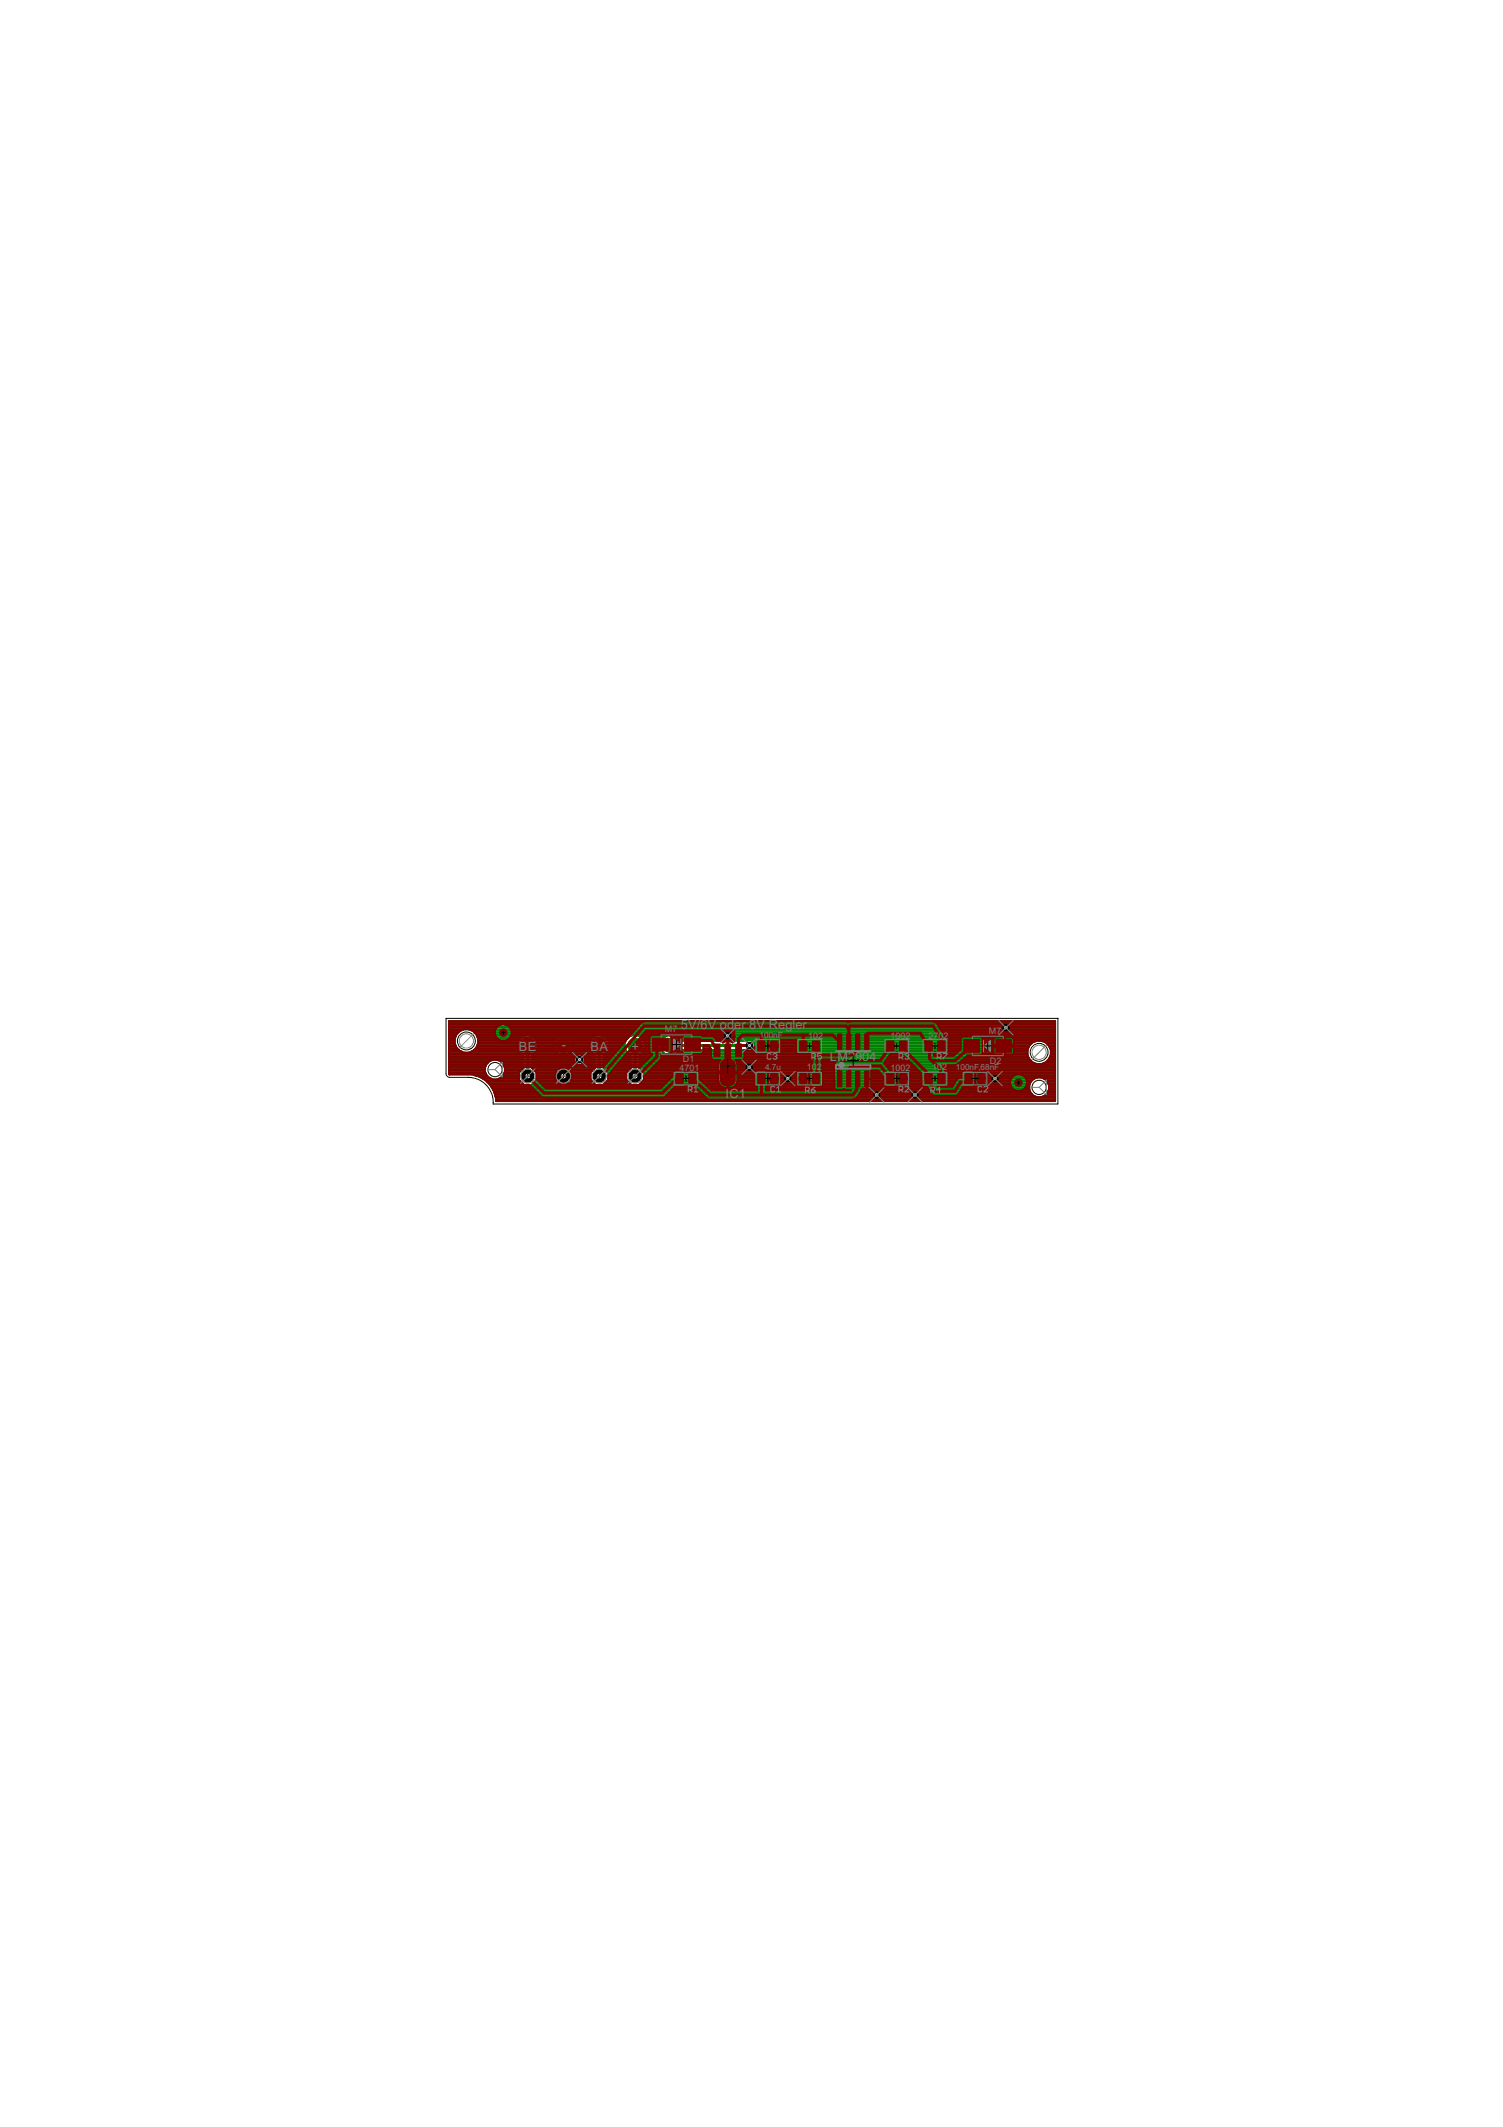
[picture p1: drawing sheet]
<svg xmlns="http://www.w3.org/2000/svg" width="210mm" height="297mm" viewBox="0 0 210 297" stroke-linecap="round" stroke-linejoin="round" font-family="sans-serif">
<defs><g id="words">
<g font-size="2" fill="#808080">
<text x="95.1" y="143.8">5V/6V oder 8V Regler</text>
<text x="72.5" y="146.7">B</text>
<text x="73.7" y="146.7">E</text>
<text x="78.5" y="146.5">-</text>
<text x="82.5" y="146.7">B</text>
<text x="83.7" y="146.7">A</text>
<text x="88.2" y="146.7">+</text>
<text x="115.9" y="148.2">LM2904</text>
<text x="101.3" y="153.3">IC1</text>
</g>
<g font-size="1.4" fill="#808080">
<text x="92.8" y="144.1">M7</text>
<text x="94.9" y="149.6">4701</text>
<text x="95.4" y="148.3">D1</text>
<text x="112.7" y="149.5">102</text>
<text x="112.9" y="145.1">102</text>
<text x="124.4" y="145.1">1002</text>
<text x="124.4" y="149.6">1002</text>
<text x="129.7" y="145.1">2702</text>
<text x="130.2" y="149.5">102</text>
<text x="138.1" y="144.4">M7</text>
<text x="138.2" y="148.6">D2</text>
</g>
<g font-size="1.3" fill="#808080">
<text x="106.1" y="144.9">100nF</text>
<text x="106.8" y="149.5">4.7u</text>
<text x="133.5" y="149.5">100nF,68nF</text>
</g>
</g></defs>
<g fill="#008000" stroke="#008000" stroke-width=".14">
<circle cx="93.7" cy="146" r=".99"/>
<circle cx="88.7" cy="146" r=".99"/>
<circle cx="73.7" cy="146" r=".99"/>
<circle cx="83.7" cy="146" r=".99"/>
<circle cx="78.7" cy="146" r=".99"/>
</g>
<g fill="none" stroke="#008000" stroke-width=".25">
<path d="M62.7 146.6h1.4M62.7 150h5.2M62.7 149.8h5.1M62.7 149.5h5M62.7 149.3h5M62.7 149.1h5.1M62.7 148.9h5.1M62.7 148.6h5.2M62.7 148.4h5.4M62.7 148.2h5.7M62.7 148h10.4M62.7 147.7h10.4"/>
<path d="M62.7 147.5h10.4M62.7 147.3h10.4M62.7 147.1h10M62.7 146.9h1.8M62.7 146.4h1.2M62.7 146.2h1M62.7 146h.9M62.7 145.8h.8M62.7 145.5h.8M62.7 145.3h.8M62.7 145.1h.8M62.7 144.9h.9"/>
<path d="M62.7 144.7h1M62.7 144.4h1.1M62.7 144.2h1.3M62.7 144h1.5M62.7 143.8h2.1M62.7 143.5h84.7M62.7 143.3h84.7M62.7 143.1h84.7M62.7 142.9h84.7M62.7 142.7h84.7M65.5 143.8h81.9M65.8 146.9h6.7"/>
<path d="M66 144h81.4M66.2 146.6h6.2M66.3 144.2h81.1M66.4 150.2h1.6M66.4 146.4h5.9M66.5 144.4h80.9M66.6 146.2h5.7M66.6 144.7h6.6M66.7 146h5.6M66.7 144.9h6.1M66.7 145.8h5.6M66.8 145.5h5.5"/>
<path d="M66.8 145.3h5.6M66.8 145.1h5.8M66.9 150.3l-1-.2-3.2-.1v-7.4h84.7v11.2h-78.1l-.3-1.4M66.9 150.3l.9 .5M66.9 150.3h.1M67 150.4h1.2M67.4 150.6h1.2M67.8 150.8l.7 .8M67.8 150.8v.1M67.8 150.8h.1M67.8 150.9h4.7M68 151.1h4.7"/>
<path d="M68.2 151.3h4.8M68.5 151.5h75.3M68.5 151.6l.5 .8M68.5 151.6h.1M68.6 151.7h75.1M68.7 152h75M68.9 152.2h74.9M69 152.4h74.8M69 152.4v.1M69.1 152.6h74.9M69.1 152.8h75.1M69.2 153.1h75.3"/>
<path d="M69.2 153.3h78.2M69.3 153.7h78.1M69.3 153.5h78.1M69.7 150.6h2.8M69.9 148.2h3.2M70 150.4h2.5M70.1 148.4h3M70.3 150.2h2.2M70.3 148.6h2.8M70.4 150h2.1M70.4 148.9h2.7M70.5 149.8h2"/>
<path d="M70.5 149.1h2.6M70.5 149.5h2.2M70.5 149.3h2.5M73.1 147.3a1.45 1.45 0 0 1-.6-2.2 1.45 1.45 0 0 1 2.3 0 1.45 1.45 0 0 1-.5 2.2v1.9l.6 .6v1l-.7 .7M73.1 147.3v1.9l-.6 .6v1l.7 .7M74.1 144.7h9.1M74.3 149.1h8.7M74.3 148.9h8.7M74.3 148.6h6.3M74.3 148.4h6M74.3 148.2h5.9M74.3 148h5.9"/>
<path d="M74.3 147.7h5.9M74.3 147.5h6M74.3 147.3h4.2M74.4 151.3h3.7M74.5 149.3h3.6M74.6 144.9h3.4M74.6 147.1h3.3M74.7 151.1h3.2M74.7 149.5h3.2M74.8 145.1h2.9M74.8 146.9h2.9M74.9 150.9h2.8"/>
<path d="M74.9 149.8h2.8M74.9 150.6h2.7M74.9 150.4h2.7M74.9 150.2h2.7M74.9 150h2.7M75 145.3h2.5M75 146.6h2.5M75 145.5h2.4M75.1 146.4h2.3M75.1 146.2h2.3M75.1 146h3.4M75.1 145.8h2.3"/>
<path d="M77.6 145.3l-.2 .6h2.6l-.2-.6M77.6 149.8l.6-.6h.4v2.2h-.4l-.6-.7v-.3h2.2v.3l-.6 .7h-.4v-2.2h.4l.6 .6v.4h-2.2zM77.7 146.9l-.3-.8h2.6l-.1 .4-.2 .4M78 144.9l.5-.2v2.6l-.3-.1-.5-.3M78 144.9l-.4 .4M78.5 146.6h.3M78.5 147.3h.3M78.5 147.1h.3M78.5 146.9h.3M78.5 146.4h.3M78.5 146.2h.3M78.5 145.8h.3"/>
<path d="M78.5 145.5h.3M78.5 145.3h.3M78.5 145.1h.3M78.5 144.9h.3M78.6 151.3h.2M78.6 151.1h.2M78.6 150.9h.2M78.6 150.6h.2M78.6 150.4h.2M78.6 150.2h.2M78.6 150h.2M78.6 149.8h.2"/>
<path d="M78.6 149.5h.2M78.6 149.3h.2M78.8 146h3.5M78.9 147.3h1.8M79.3 151.3h3.7M79.3 149.3h3.7M79.4 144.9h3.4M79.4 147.1h3.3M79.5 151.1h3.2M79.5 149.5h3.2M79.7 145.1h2.9M79.7 146.9h2.8"/>
<path d="M79.7 150.9h2.8M79.8 149.8h2.7M79.8 145.3l-.4-.4-.6-.2v2.6l.4-.1 .5-.3M79.8 145.3h2.6M79.8 146.6h2.6M79.8 150.6h2.7M79.8 150.4h2.7M79.8 150.2h2.7M79.8 150h2.7M79.9 145.5h2.4M79.9 146.4h2.4M80 146.2h2.3"/>
<path d="M80 145.8h2.3M81.2 147.3h1.8M81.3 148.6h1.7M81.5 147.5h1.5M81.5 148.4h1.5M81.6 148.2h1.4M81.6 147.7h1.4M81.7 148h1.3M83.2 151.5l-.7-.7v-1l.5-.6v-1.9a1.44 1.44 0 0 1-.5-2.2 1.44 1.44 0 0 1 2.3 0 1.44 1.44 0 0 1-.5 2.2v1.9l.6 .6v1l-.7 .7M84.2 144.7h4M84.3 149.1h3.8M84.3 148.9h3.8"/>
<path d="M84.3 148.6h3.8M84.3 148.4h3.8M84.3 148.2h3.8M84.3 148h3.8M84.3 147.7h3.8M84.3 147.5h3.8M84.3 147.3h3.8M84.4 151.3h3.6M84.5 149.3h3.4M84.6 144.9h3.2M84.6 147.1h3.1M84.6 151.1h3.1"/>
<path d="M84.7 149.5h3M84.8 145.1h2.8M84.8 146.9h2.7M84.9 150.9h2.6M84.9 149.8h2.6M84.9 150.6h2.6M84.9 150.4h2.6M84.9 150.2h2.6M84.9 150h2.6M84.9 145.3h2.5M85 146.6h2.4M85 145.5h2.3"/>
<path d="M85 146.4h2.3M85.1 146.2h2.1M85.1 146h2.1M85.1 145.8h2.1M88.2 151.5l-.7-.7v-1l.6-.6v-1.9a1.44 1.44 0 0 1-.5-2.2 1.44 1.44 0 0 1 2.2 0 1.44 1.44 0 0 1-.5 2.2v1.9l.6 .6v1l-.7 .7M89.2 144.7h4M89.3 149.1h58.1M89.3 148.9h58.1M89.3 148.6h58.1M89.3 148.4h55.1M89.3 148.2h54.7M89.3 148h54.5"/>
<path d="M89.3 147.7h54.4M89.3 147.5h54.3M89.3 147.3h3.8M89.4 151.3h54.4M89.5 149.3h57.9M89.6 144.9h3.2M89.6 147.1h3.1M89.7 151.1h54.3M89.7 149.5h57.7M89.8 145.1h2.8M89.8 146.9h2.7M89.9 150.9h54.3"/>
<path d="M89.9 149.8h57.5M89.9 150.6h54.6M89.9 150.4h57.5M89.9 150.2h57.5M89.9 150h57.5M89.9 145.3h2.5M90 146.6h2.4M90 146.4h2.3M90 145.5h2.3M90.1 146.2h2.1M90.1 146h2.1M90.1 145.8h2.1"/>
<path d="M94.1 144.7h53.3M94.3 147.3h49.2M94.6 144.9h52.8M94.6 147.1h48.9M94.8 145.1h52.6M94.8 146.9h48.7M94.9 145.3h9.5M104.3 146.6a.75 .75 0 0 0 1.1-.6 .75 .75 0 0 0-1.1-.6h-9.3a1.44 1.44 0 0 0-2.2-.5 1.44 1.44 0 0 0 0 2.2 1.44 1.44 0 0 0 2.2-.5h9.3M104.9 145.3h42.5M105 146.6h38.5M105.2 145.5h39.1M105.3 146.4h38.3"/>
<path d="M105.4 145.8h38.6M105.4 146.2h38.3M105.4 146h38.4M143.5 146.6a1.67 1.67 0 0 1 1.6-1.3 1.67 1.67 0 0 1 1.6 1.3M143.5 146.6v.7M143.5 147.3a1.67 1.67 0 0 0 1.6 1.3 1.67 1.67 0 0 0 1.6-1.3M144 151.1a1.4 1.4 0 0 1 2.3 0M144 151.1l-.3 .5v.5l.3 .5M144 152.6a1.4 1.4 0 0 0 2.3 0M145.8 153.1h1.6M145.8 150.6h1.6M145.9 148.4h1.5"/>
<path d="M145.9 145.5h1.5M146.1 152.8h1.3M146.1 150.9h1.3M146.2 148.2h1.2M146.2 145.8h1.2M146.3 151.1l.2 .5v.5l-.2 .5M146.3 152.6h1.1M146.3 151.1h1.1M146.4 152.4h1M146.4 151.3h1M146.4 148h1M146.4 146h1"/>
<path d="M146.5 151.5h.9M146.5 152.2h.9M146.5 152h.9M146.5 151.7h.9M146.6 147.7h.8M146.6 146.2h.8M146.6 147.5h.8M146.7 146.4h.7M146.7 146.6h.7M146.7 146.6v.7M146.7 147.3h.7M146.7 147.1h.7"/>
<path d="M146.7 146.9h.7"/>
<circle cx="65.1" cy="145.4" r="1.66"/>
<circle cx="69.1" cy="149.4" r="1.41"/>
<circle cx="80.9" cy="148" r=".74"/>
</g>
<path d="M73.7 146v4.3M83.7 146v4.3M83.7 150.3h.1M88.7 146v4.3M93.7 146h11" fill="none" stroke="#008000" stroke-width=".42"/>
<circle cx="73.7" cy="150.3" r=".87" fill="#000" stroke="#000" stroke-width=".14"/>
<circle cx="73.7" cy="150.3" r=".4" fill="#fff" stroke="#000" stroke-width=".14"/>
<circle cx="83.7" cy="150.3" r=".87" fill="#000" stroke="#000" stroke-width=".14"/>
<circle cx="83.7" cy="150.3" r=".4" fill="#fff" stroke="#000" stroke-width=".14"/>
<circle cx="78.7" cy="150.3" r=".87" fill="#000" stroke="#000" stroke-width=".14"/>
<circle cx="78.7" cy="150.3" r=".4" fill="#fff" stroke="#000" stroke-width=".14"/>
<circle cx="88.7" cy="150.3" r=".87" fill="#000" stroke="#000" stroke-width=".14"/>
<circle cx="88.7" cy="150.3" r=".4" fill="#fff" stroke="#000" stroke-width=".14"/>
<circle cx="110" cy="150.6" r=".44" fill="#000" stroke="#000" stroke-width=".14"/>
<circle cx="110" cy="150.6" r=".3" fill="#fff" stroke="#000" stroke-width=".14"/>
<circle cx="127.8" cy="152.9" r=".44" fill="#000" stroke="#000" stroke-width=".14"/>
<circle cx="127.8" cy="152.9" r=".3" fill="#fff" stroke="#000" stroke-width=".14"/>
<circle cx="140.5" cy="143.5" r=".44" fill="#000" stroke="#000" stroke-width=".14"/>
<circle cx="140.5" cy="143.5" r=".3" fill="#fff" stroke="#000" stroke-width=".14"/>
<circle cx="139" cy="150.6" r=".44" fill="#000" stroke="#000" stroke-width=".14"/>
<circle cx="139" cy="150.6" r=".3" fill="#fff" stroke="#000" stroke-width=".14"/>
<circle cx="122.4" cy="152.9" r=".44" fill="#000" stroke="#000" stroke-width=".14"/>
<circle cx="122.4" cy="152.9" r=".3" fill="#fff" stroke="#000" stroke-width=".14"/>
<circle cx="101.6" cy="144.7" r=".44" fill="#000" stroke="#000" stroke-width=".14"/>
<circle cx="101.6" cy="144.7" r=".3" fill="#fff" stroke="#000" stroke-width=".14"/>
<circle cx="104.6" cy="149" r=".44" fill="#000" stroke="#000" stroke-width=".14"/>
<circle cx="104.6" cy="149" r=".3" fill="#fff" stroke="#000" stroke-width=".14"/>
<circle cx="104.7" cy="146" r=".44" fill="#000" stroke="#000" stroke-width=".14"/>
<circle cx="104.7" cy="146" r=".3" fill="#fff" stroke="#000" stroke-width=".14"/>
<circle cx="80.9" cy="148" r=".44" fill="#000" stroke="#000" stroke-width=".14"/>
<circle cx="80.9" cy="148" r=".3" fill="#fff" stroke="#000" stroke-width=".14"/>
<g fill="#800000" stroke="#800000" stroke-width=".14">
<path d="M105.9 145.4h.9v1.3h-.9z" fill-rule="evenodd"/>
<path d="M107.6 145.4h1v1.3h-1z" fill-rule="evenodd"/>
<path d="M134.8 150h.9v1.3h-.9z" fill-rule="evenodd"/>
<path d="M136.6 150h.9v1.3h-.9z" fill-rule="evenodd"/>
<path d="M125.7 145.4h.9v1.3h-.9z" fill-rule="evenodd"/>
<path d="M123.9 145.4h.9v1.3h-.9z" fill-rule="evenodd"/>
<path d="M129.2 150h1v1.3h-1z" fill-rule="evenodd"/>
<path d="M131 150h.9v1.3h-.9z" fill-rule="evenodd"/>
<path d="M131 145.4h.9v1.3h-.9z" fill-rule="evenodd"/>
<path d="M129.2 145.4h1v1.3h-1z" fill-rule="evenodd"/>
<path d="M113.5 145.4h.9v1.3h-.9z" fill-rule="evenodd"/>
<path d="M111.7 145.4h1v1.3h-1z" fill-rule="evenodd"/>
<path d="M111.7 150h1v1.3h-1z" fill-rule="evenodd"/>
<path d="M113.5 150h.9v1.3h-.9z" fill-rule="evenodd"/>
<path d="M96.2 150h1v1.3h-1z" fill-rule="evenodd"/>
<path d="M94.4 150h1v1.3h-1z" fill-rule="evenodd"/>
<path d="M125.7 150h.9v1.3h-.9z" fill-rule="evenodd"/>
<path d="M123.9 150h.9v1.3h-.9z" fill-rule="evenodd"/>
<path d="M105.9 150h.9v1.3h-.9z" fill-rule="evenodd"/>
<path d="M107.6 150h1v1.3h-1z" fill-rule="evenodd"/>
<path d="M100.8 148.2a1.25 1.25 0 0 1 1.8 .2l.1 2.5a1.03 1.03 0 0 1-1.6 .7l-.4-.4-.1-.3v-2.2z" fill-rule="evenodd"/>
<circle cx="142.2" cy="151.2" r=".51"/>
<circle cx="70.3" cy="144.2" r=".51"/>
</g>
<g fill="#800000" stroke="#800000" stroke-width=".14">
<path d="M118.2 149.6h.6v2.2h-.6z"/>
<path d="M118.2 144.4h.6v2.2h-.6z"/>
<path d="M117 149.6h.6v2.2h-.6z"/>
<path d="M119.5 149.6h.6v2.2h-.6z"/>
<path d="M120.8 149.6h.5v2.2h-.5z"/>
<path d="M117 144.4h.6v2.2h-.6z"/>
<path d="M119.5 144.4h.6v2.2h-.6z"/>
<path d="M120.8 144.4h.5v2.2h-.5z"/>
<path d="M91.1 145h2.2v1.8h-2.2z"/>
<path d="M95.6 145h2.2v1.8h-2.2z"/>
<path d="M102.7 145.8h.8v1.8h-.8z"/>
<path d="M99.7 145.8h.8v1.8h-.8z"/>
<path d="M101.2 145.8h.8v2.3h-.8z"/>
<path d="M139.1 145.2h2.2v1.8h-2.2z"/>
<path d="M134.6 145.2h2.2v1.8h-2.2z"/>
</g>
<g fill="none" stroke="#800000" stroke-width=".25">
<path d="M62.7 148.4h5.4M62.7 144.9h.9M62.7 143.1h7.1M62.7 146.6h1.4M62.7 146.2h1M62.7 147.1h23.2M62.7 148h17.5M62.7 142.7h84.7M62.7 146.9h1.8M62.7 150h5.2M62.7 149.8h5.1M62.7 149.5h5"/>
<path d="M62.7 149.3h5M62.7 149.1h5.1M62.7 148.9h5.1M62.7 148.6h5.2M62.7 148.2h5.7M62.7 147.7h17.5M62.7 147.5h17.6M62.7 147.3h18M62.7 146.4h1.2M62.7 146h.9M62.7 145.8h.8M62.7 145.5h.8"/>
<path d="M62.7 145.3h.8M62.7 145.1h.8M62.7 144.7h1M62.7 144.4h1.1M62.7 144.2h1.3M62.7 144h1.5M62.7 143.8h2.1M62.7 143.5h6.6M62.7 143.3h6.8M62.7 142.9h26.8M65.5 143.8h3.7M65.8 146.9h20.3"/>
<path d="M66 144h3.1M66.2 146.6h20.1M66.3 144.2h2.8M66.4 150.2h1.6M66.4 146.4h20M66.5 144.4h2.6M66.6 146.2h20M66.6 144.7h2.6M66.7 146h20.1M66.7 144.9h2.6l.2 .2M66.7 145.8h20.3M66.8 145.5h20.4"/>
<path d="M66.8 145.3h3M66.8 145.1h2.7M66.9 150.3l-1-.2-3.2-.1v-7.4h84.7v11.2h-78.1l-.3-1.4M66.9 150.3l.9 .5M66.9 150.3h.1M67 150.4h1.2M67.4 150.6h1.2M67.8 150.8l.7 .8M67.8 150.8v.1M67.8 150.8h.1M67.8 150.9h4.7M68 151.1h4.7"/>
<path d="M68.2 151.3h4.8M68.5 151.5h5.5l1.6 1.7 .3 .1M68.5 151.6l.5 .8M68.5 151.6h.1M68.6 151.7h5.6M68.7 152h5.7M68.9 152.2h5.7M69 152.4h5.8M69 152.4v.1M69.1 152.6h6M69.1 144.3h.1M69.1 144v.4"/>
<path d="M69.1 144.4l.1 .3M69.1 144.1h.1M69.1 144.5h.1M69.1 143.9l.1 .1M69.1 152.8h6.2M69.2 144.5v.1M69.2 153.1h6.3M69.2 144.7h.1M69.2 144.7v.1M69.2 144.7l.1 .2M69.2 143.7h.1M69.2 143.7l-.1 .3"/>
<path d="M69.2 153.3h29.4M69.3 153.7h78.1M69.3 153.5h29.6M69.3 143.5h.1M69.3 143.5l-.1 .2M69.5 145.1l.1 .1M69.5 145.1h.1M69.5 143.3l-.2 .2M69.5 143.3v.1M69.6 145.2h.1M69.6 143.3h.1M69.6 143.3h-.1"/>
<path d="M69.6 145.2l.1 .1M69.7 150.6h2.8M69.7 143.2l-.1 .1M69.7 145.3h.1M69.7 143.2h.1M69.8 145.3l.6 .1M69.9 148.2h10.3M69.9 143.1h.1M70 150.4h2.5M70.1 148.4h10.2M70.3 150.2h2.2M70.3 148.6h10.3"/>
<path d="M70.4 145.4h.1M70.4 143l.4 .1M70.4 143l-.6 .2M70.4 143h.1M70.4 150h2.1M70.4 148.9h14M70.5 149.8h2M70.5 149.1h2.7M70.5 149.5h2.2M70.5 149.3h2.5M70.7 143.1h18.6M70.7 145.3h16.7"/>
<path d="M70.8 143.1h.1M70.8 145.3h.1M70.8 143.1l.3 .3M70.8 145.3l-.4 .1M70.8 143.2h.1M71.1 143.3h18M71.1 145.1l-.3 .2M71.1 145.1h.1M71.1 145.1h16.5M71.1 145h.1M71.1 145v.1M71.1 143.4h.1"/>
<path d="M71.2 143.4v.1M71.2 143.5h.1M71.2 143.5l.2 .2M71.3 143.5h17.6M71.4 144.7l-.1 .2M71.4 144.7v.1M71.4 143.7l.1 .3M71.4 143.7h.1M71.4 144.7h16.6M71.4 143.8h17.3M71.4 144.5v.2M71.4 144.5l.1 .1"/>
<path d="M71.5 144v.3M71.5 144.4l-.1 .1M71.5 144.4h16.7M71.5 144h17M71.5 144.3v.1M71.5 144.3h.1M71.5 144.2h16.8M73.2 151.5l-.7-.7v-1l.7-.7h1l.7 .7v.9l1.4 1.3h15.9l1.8-1.7v-.5l.3-.3h1.2l.3 .3 .3-.3h1.2l.3 .3v.8l1.3 1.2M74.2 149.1h9M74.5 149.3h3.6M74.7 149.5h3.2M74.9 149.8h2.8"/>
<path d="M74.9 150.6h2.7M74.9 150.4h2.7M74.9 150.2h2.7M74.9 150h2.7M75.1 150.9h2.6M75.3 151.1h2.6M75.5 151.3h2.6M75.8 151.5h17M76 151.7h16.5M76.2 152h16.1M77.6 149.8l.6-.6h.4v2.2h-.4l-.6-.7v-.3h2.2v.3l-.6 .7h-.4v-2.2h.4l.6 .6v.4h-2.2zM78.6 151.3h.2"/>
<path d="M78.6 151.1h.2M78.6 150.9h.2M78.6 150.6h.2M78.6 150.4h.2M78.6 150.2h.2M78.6 150h.2M78.6 149.8h.2M78.6 149.5h.2M78.6 149.3h.2M79.3 151.3h3.7M79.3 149.3h3.7M79.5 151.1h3.2"/>
<path d="M79.5 149.5h3.2M79.7 150.9h2.8M79.8 149.8h2.7M79.8 150.6h2.7M79.8 150.4h2.7M79.8 150.2h2.7M79.8 150h2.7M81.2 147.3h4.5M81.3 148.6h3.3M81.5 147.5h4M81.5 148.4h3.3M81.6 148.2h3.3"/>
<path d="M81.6 147.7h3.7M81.7 148h3.4M84.4 151.3h3.6M84.6 151.1h3.1M84.9 150.9h2.6M84.9 150.6h2.6M84.9 150.4h2.6M84.9 150.2h2.6M85.1 150h2.4M85.3 149.8h2.2M85.5 149.5h2.2M85.7 149.3h2.2"/>
<path d="M85.9 149.1h2.3M86 148.9h3.6M86.2 148.6h3.6M86.4 148.4h3.6M86.6 148.2h3.6M86.8 148h3.7M87 147.7h3.7M87.2 147.5h3.7M87.4 147.3h3.7M87.5 147.1h3.3M87.7 146.9h3M87.8 144.9h-16.5l-.1 .1"/>
<path d="M87.9 146.6h2.8M88.1 146.4h2.6M88.3 146.2h2.4M88.5 146h2.2M88.7 145.8h2M88.9 145.5h1.8M89.1 145.3h1.6M89.2 149.1h.1M89.3 145.1h1.4M89.4 151.3h3.6M89.5 144.9h1.2M89.5 142.9l-5.3 6.2h-1l-.7 .7v1l.7 .7"/>
<path d="M89.6 142.8l-.1 .1M89.6 142.7v.1M89.6 144.7h1.3M89.7 151.1h3.5M89.8 142.6l-.2 .1M89.8 144.4h12.8M89.9 150.9h3.5M89.9 150.6h3.7M89.9 150.4h4M90 144.2h12.6M90 150.2h4M90.2 144h12.4"/>
<path d="M90.3 150h3.7M90.5 149.8h3.6M90.7 149.5h3.6M90.9 149.3h9.4M91.1 149.1h9.2M91.4 148.9h8.9M91.6 148.6h8.7M91.8 148.4h8.6M92 148.2h8.4M92.3 148h7.2M92.3 148l.1-.8h1.1l.3-.3v-2.1l-.3-.2h-2.5l-.3 .2v2.1l.3 .3h.1v.1l-1.8 1.8h-.1h-1l-.7 .7v1l.7 .7M92.3 148l-2.4 2.3v.5l-.7 .7"/>
<path d="M92.4 147.7h6.9M92.4 147.5h6.9M92.4 147.3h6.9M93 153.1h5.4M93.2 152.8h4.9M93.4 152.6h4.5M93.6 144.7h1.8M93.6 147.1h1.7M93.7 152.4h4M93.8 144.9h1.4M93.8 146.6h1.4M93.8 146.2h1.4"/>
<path d="M93.8 146.9h1.4M93.8 146.4h1.4M93.8 146h1.4M93.8 145.8h1.4M93.8 145.5h1.4M93.8 145.3h1.4M93.8 145.1h1.4M93.9 152.2h3.5M94.1 152h3.1M94.3 151.8h1.2l.3-.3 .3 .3h.9l1.6 1.5M94.3 151.8l-1.4 1.4-.3 .1M94.3 151.8h.1"/>
<path d="M95.5 151.7h.6M95.5 149.5h.6M95.8 151.5h.1M95.8 149.8h.1M97.3 149.5h3M97.5 149.8h4M97.6 150.6h2.7M97.6 150.4h2.7M97.6 150.2h2.7M97.6 150h2.7M97.9 150.9h2.4M98.1 147.1h1.2"/>
<path d="M98.1 144.7h4.5M98.1 151.1h2.2M98.2 146.6h1.1M98.2 146.2h.9M98.2 146.9h1.1M98.2 146.4h1.1M98.2 146h.8M98.3 151.3h2.1M98.6 153.3h.1M98.6 153.3l.4 .2 20.2 .1 .3-.1 .2-.2M98.6 151.5h1.9M98.8 151.7h2"/>
<path d="M98.9 151.8h.1M99 152h6.7M99.3 152.2h6.4M99.3 147.8l.3 .2h1M99.8 144.9h2.8M99.9 144.9h.1M100 145.1h2.5M100.1 145.3h2.4M100.4 151.3l-.1-1.4h2.7l-.1 1.4-.3 .4-.6 .3M100.4 151.3l.3 .4 .6 .3M100.6 148h.1M100.6 148l-.1 .2"/>
<path d="M100.9 145.5h.1M101 145.6l-.3-.2h-.6l-.3-.5-.3-.2-4.1-.1-.2 .2v2.1l.2 .3h2.6l.2-.3v-1h.8l.3 .6v1.3M101 145.6h.1M101.5 152v-3.6h.3v3.6M101.5 151.5h.3M101.5 151.7h.3M101.5 151.3h.3M101.5 151.1h.3M101.5 150.9h.3M101.5 150.6h.3M101.5 150.4h.3M101.5 150.2h.3"/>
<path d="M101.5 150h.3M101.5 149.5h.3M101.5 149.3h.3M101.5 149.1h.3M101.5 148.9h.3M101.5 148.6h.3M101.6 148.4v-1.4h.1v1.4M101.6 146.6h.1M101.6 146.2h.1M101.6 147.1h.1M101.6 148h.1M101.6 148.2h.1"/>
<path d="M101.6 147.7h.1M101.6 147.5h.1M101.6 147.3h.1M101.6 146.4h.1M101.6 146h.1M101.6 145.8h.1M101.6 145.5h.1M101.8 149.8h3.7M102.3 145.5h.1M102.5 145.1v.3l-.2 .2-.2-.1h-.4v1.4h-.1v-1.4h-.4l-.2 .1M102.5 151.7h3.2M102.6 144.7v-.8h-12.3l-5.4 6.3v.6l-.7 .7"/>
<path d="M102.6 144.7h.1M102.6 144.8l-.1 .3M102.6 144.7v.1M102.7 148l.3 .7v1h-2.7v-1l.2-.5M102.7 148h.1M102.8 151.5h2.7M102.8 148.2h10.7M102.9 151.3h2.5M102.9 148.4h10.6M103 151.1h2.4M103 148.6h10.5M103 150.9h2.4"/>
<path d="M103 150.6h2.4M103 150.4h2.4M103 150.2h2.4M103 150h2.4M103 149.5h2.7M103 149.3h10.5M103 149.1h10.5M103 148.9h10.5M103.8 148h9.7M104 147.8l-.3 .2h-1M104 147.1h1.6M104 146.9h1.4"/>
<path d="M104 147.7h9.5M104 147.5h9.5M104 147.3h9.5M104.3 146.6h-.3v1.2M105 146.6h.4M105.3 146.4h.1M105.4 146.2h.1M105.7 151.7v.6h-6.3l-.5-.5M105.7 151.7l-.3-.3v-1.6l.3-.3h1.3l.3 .3v1.6l-.3 .3M107 152h9.5M107 152.2h9.7M107 151.7h6.3"/>
<path d="M107 149.5h6.3M107.1 147.1h.5M107.2 151.5h.2M107.2 149.8h.2M107.3 150.5h1.6v-.6l-.2-.3h-.5v2.1l.6-.1 .1-.2v-.7h-1.6M107.3 150l.2-.4h.5v2.1l-.5-.1-.2-.3M107.3 145.4l.1-.2h-.2l.1 .1v1.6l-.3 .3h-1.3l-.3-.3v-.7a.73 .73 0 0 1-1.1 .4M107.3 145.9h.7v1.2M107.3 146.6h.1M107.3 146.2h3.9M107.3 146.9h.1M107.3 151.3h.1"/>
<path d="M107.3 151.1h.1M107.3 150.9h.1M107.3 150.6h.7M107.3 150.4h.1M107.3 150.2h.1M107.3 150h.1M107.3 146.4h.1M107.3 146h.7M107.3 145.8h.1M107.3 145.5h.1M107.3 145.3h.1M108 146.6h.2"/>
<path d="M108 151.5h.2M108 146.9h.2M108 151.3h.2M108 151.1h.2M108 150.9h.2M108 150.4h.2M108 150.2h.2M108 150h.2M108 149.8h.2M108 146.4h.2M108.2 147.1v-1.2h.7v-.5l-.1-.2h2.5l-.1 .1v1.6l.4 .3h1.2l.3-.3 .4 .3v2.3l-.5 .3v1.6l.3 .4h1.3l.3-.4v-1.6l-.2-.2v-1.6h2.2l-.4 .6v.3M108.2 150.6h3.9"/>
<path d="M108.2 146h3M108.6 147.1h2.8M108.8 151.5h2.7M108.8 149.8h2.7M108.9 146.9h2.3M108.9 145.3h2.3M108.9 146.2v.6l-.3 .3h-.9l-.2-.1-.2-.3M108.9 146.6h2.3M108.9 151.3h2.5M108.9 151.1h2.4M108.9 150.9h2.4M108.9 150.4h2.4"/>
<path d="M108.9 150.2h2.4M108.9 150h2.5M108.9 146.4h2.3M108.9 145.8h2.3M108.9 145.5h2.3M112.1 151.5h.2M112.1 151.3h.2M112.1 151.1h.2M112.1 150.9h.2M112.1 150.4h.2M112.1 150.2h.2M112.1 150h.2"/>
<path d="M112.1 149.8h.2M112.3 150.6h.7M112.9 151.5h.2M112.9 149.8h.2M112.9 147.1h.3M113 150.5h-1.7a.83 .83 0 0 1 .2-.8l.6-.1v2.1l-.6-.1-.2-.3v-.6h1.7M113 150l-.3-.4h-.4v2.1l.5-.1 .2-.3M113 151.3h.1M113 151.1h.1M113 150.9h.1M113 150.4h.1M113 150.2h.1"/>
<path d="M113 150h.1M114.6 151.7h1.9M114.7 148.4h1.9M114.7 149.5h1.8M114.7 149.3h1.8M114.7 149.1h1.8M114.7 148.9h1.8M114.7 148.6h1.8M114.7 148.2h2.1M114.8 151.5h1.7M114.8 149.8h1.7M114.9 151.3h1.6"/>
<path d="M114.9 151.1h1.6M114.9 150.9h1.6M114.9 150.6h1.6M114.9 150.4h1.6M114.9 150.2h1.6M114.9 150h1.6M116.5 148.9v3.1l.3 .2h.9l.2-.1 .1 .1h.9l-.1 .1h-11.8v-.6M117.8 152.2h.2M118.3 142.6l.2 .1M118.5 142.6v.1M119.4 153.5h28M119.7 153.3h27.7"/>
<path d="M119.8 153.1h24.7M120 152.8h10.1M120.1 152.6h9.9M120.3 152.4l-.6 .9M120.3 152.4h9.5M120.3 152.2h9.4M121 152h.1M121 151.5h.1M121 151.7h.1M121 151.3h.1M121 151.1h.1M121 150.9h.1"/>
<path d="M121.6 152h8M121.7 149.5h1l.7 1v.9l.3 .4h1.3l.3-.4v-1.6l-.3-.3h-.7l-.8-1 .9-1.3h.6l.2-.3 .3 .3h.5l2.7 2.7 .1 1.5 .3 .4h.4l.6 1M121.7 151.5h1.8M121.7 149.5v1.2h-.6v1.4h.4l.2-.2v-1.2h-.7v1.4h-.3l-.2-.1-.2 .2v.2M121.7 151.7h2M121.7 151.3h1.7M121.7 151.1h1.7M121.7 150.9h1.7M121.7 150.6h1.7M121.7 150.4h1.7M121.7 150.2h1.5M121.7 150h1.3"/>
<path d="M121.7 149.8h1.2M121.7 149.5h1M123.5 148.4h3.7M123.6 148.6h3.8M123.7 148.2h3.3M123.8 148.9h3.9M123.8 148h3M124 149.1h3.9M124 147.7h2.5M124.1 149.3h4M124.1 147.5h2.2M124.3 147.3h1.8"/>
<path d="M125 151.7h4.1M125 149.5h3.3M125.1 147.1h.3M125.2 151.5h.2M125.2 149.8h.2M125.3 150l.3-.4h.4v2.1l-.5-.1-.2-.3M125.3 150.5h1.7a.83 .83 0 0 0-.2-.8l-.5-.1v2.1l.5-.1 .2-.3v-.6h-1.7M125.3 151.3h.1M125.3 151.1h.1M125.3 150.9h.1M125.3 150.6h.7M125.3 150.4h.1"/>
<path d="M125.3 150.2h.1M125.3 150h.1M126 151.5h.3M126 151.3h.3M126 151.1h.3M126 150.9h.3M126 150.4h.3M126 150.2h.3M126 150h.3M126 149.8h.3M126.3 150.6h2.4M126.9 151.5h1.9"/>
<path d="M126.9 149.8h1.6M127 151.3h1.8M127 150h1.7M127 151.1h1.8M127 150.9h1.7M127 150.4h1.7M127 150.2h1.7M130.5 147.1h.2M130.5 142.6l.3 .3M130.5 147.3h2.8M130.8 142.9l1.3 2 .3 .4v1.6l-.3 .3h-1.2l-.3-.3-.1 .1v.5h2.6l1.1-.9v-1.6l.2-.2h2.6l.2 .2v2.1l-.2 .3h-1.9l-1.4 1.2M130.8 142.9h16.6"/>
<path d="M131 143.1h16.4M131.1 143.3h16.3M131.2 143.5h16.2M131.4 143.8h16M131.5 144h15.9M131.6 144.2h15.8M131.7 148.9h15.7M131.8 144.4h15.6M131.9 144.7h15.5M131.9 149.1h15.5M132 149.3h15.4M132 144.9h2.3"/>
<path d="M132.1 151.7h.9M132.1 149.5h2.5M132.2 147.1h1.4M132.2 145.1h2M132.3 151.5h.9M132.3 149.8h2.1M132.4 146.6h1.7M132.4 146.2h1.8M132.4 146.9h1.4M132.4 151.3h.9M132.4 151.1h1M132.4 150.9h1.2"/>
<path d="M132.4 150.6h1.4M132.4 150.4h1.9M132.4 150.2h1.9M132.4 150h1.9M132.4 146.4h1.8M132.4 146h1.8M132.4 145.8h1.8M132.4 145.5h1.8M132.4 145.3h1.8M133.6 150.9l.3-.3 .4-.1v-.7l.4-.3h1.2l.3 .3v1.6l-.3 .4h-1.4l-.6 1-.3 .2-3 .1-.5-.3M133.6 150.9l-.6 .9h-2M133.6 150.7v.1"/>
<path d="M133.7 148.6l-.2 .1h-1.9l.3 .3 .1 .5 .4 .3v1.6l-.3 .4M133.7 148.6h13.7M133.8 152.8h10.4M134 148.4h10.4M134 152.6h10M134.1 152.4h9.7M134.2 148.2h9.8M134.4 152h7M134.5 148h9.3M134.7 147.7h9M135 147.5h8.6M135.9 151.7h5.3"/>
<path d="M135.9 149.5h11.5M136.1 151.5h.2M136.1 149.8h.2M136.2 150.5h1.7v-.6l-.3-.3h-.4v2.1l.5-.1 .2-.2v-.7h-1.7M136.2 150l.3-.4h.4v2.1l-.5-.1-.2-.3M136.2 151.3h.1M136.2 151.1h.1M136.2 150.9h.1M136.2 150.6h.7M136.2 150.4h.1M136.2 150.2h.1M136.2 150h.1"/>
<path d="M136.9 151.5h.3M136.9 151.3h.3M136.9 151.1h.3M136.9 150.9h.3M136.9 150.4h.3M136.9 150.2h.3M136.9 150h.3M136.9 149.8h.3M137.1 147.3h6.4M137.1 144.9h1.9M137.2 150.6h4M137.2 146.6h1.5"/>
<path d="M137.2 146.2h6.5M137.2 147.1h1.6M137.2 146.9h1.5M137.2 146.4h1.5M137.2 146h2.9M137.2 145.8h1.5M137.2 145.5h1.5M137.2 145.3h1.5M137.2 145.1h1.6M137.8 151.5h3.3M137.8 149.8h9.6M137.9 150h9.5"/>
<path d="M137.9 151.1h3.2M137.9 150.9h3.2M137.9 150.4h3.5M137.9 150.2h3.7M138.7 146.2l.1 .9M140.1 144.9v2.4h-1.1l-.2-.2M140.1 146.6h.2M140.1 147.1h.2M140.1 146.9h.2M140.1 146.4h.2M140.1 145.8h.2M140.1 145.5h.2"/>
<path d="M140.1 145.3h.2M140.1 145.1h.2M140.3 144.9v2.4h1l.3-.2M140.3 146h3.5M141.1 151.3h-3.2M141.1 151.3v.1M141.1 151.1v.2M141.1 151.4v.1M141.1 151.5h.1M141.1 151.5l.1 .2M141.1 150.9v.2M141.2 150.7l-.1 .2"/>
<path d="M141.2 151.7v.1M141.2 150.6v.1M141.2 151.8h.1M141.2 150.5h.1M141.2 150.5v.1M141.3 151.8l.1 .2M141.3 150.5h.1M141.3 144.9l.3 .2v.8h-2.9l.1-.8 .2-.2h8.4M141.4 152.1l.3 .2M141.4 152v.1M141.5 150.2h.1M141.6 152.2h-7.4"/>
<path d="M141.6 147.1h1.9M141.6 146.6h1.9M141.6 146.9h1.9M141.6 146.2v.9M141.6 146.4h2M141.6 145.8h2.4M141.6 145.5h2.7M141.6 145.3h5.8M141.6 145.1h5.8M141.7 150.1l-.4 .4M141.7 152.3h.1M141.7 150.1h.1"/>
<path d="M141.7 152.3l.4 .1M141.8 150.1h.1M141.8 150.1h-.1M142.1 152.4h.3M142.1 152.4h.1M142.2 152.4h.1M142.3 152.4h.1M142.4 152.4h.1M142.4 150h.1M142.6 150.1l-.4-.1-.4 .1M142.6 150.1h.1M142.6 152.3l-.2 .1"/>
<path d="M142.6 152.3h.1M142.6 150.1l.3 .1M142.9 152.2l-.3 .1M142.9 150.2l.2 .2M142.9 152.2h.9M142.9 150.2h4.5M143 150.2h.1M143 152.1h.1M143 152.1l-.1 .1M143.1 152v.1M143.1 150.4h.1M143.1 152h.1"/>
<path d="M143.1 152l-.1 .1M143.1 150.4l.1 .1M143.2 152h-.1M143.2 152h.5M143.2 150.4h4.2M143.2 150.5h.1M143.3 151.8h-.1M143.3 150.5v.1M143.3 151.7h.4M143.3 150.6h1.2M143.3 150.6v.1M143.3 150.7h.1"/>
<path d="M143.3 151.7h.1M143.3 151.7l-.1 .3M143.4 150.7v.2M143.4 150.9v.2M143.4 151.5h.1M143.4 151.5h.4M143.4 150.9h.8M143.4 151.5v.2M143.4 151.1v.4M143.4 151.3h.4M143.4 151.1h.6M143.5 146.6a1.67 1.67 0 0 1 1.6-1.3 1.67 1.67 0 0 1 1.6 1.3"/>
<path d="M143.5 146.6v.7M143.5 147.3a1.67 1.67 0 0 0 1.6 1.3 1.67 1.67 0 0 0 1.6-1.3M144 151.1a1.4 1.4 0 0 1 2.3 0M144 151.1l-.3 .5v.5l.3 .5M144 152.6a1.4 1.4 0 0 0 2.3 0M145.8 153.1h1.6M145.8 150.6h1.6M145.9 148.4h1.5M145.9 145.5h1.5M146.1 152.8h1.3M146.1 150.9h1.3M146.2 148.2h1.2"/>
<path d="M146.2 145.8h1.2M146.3 151.1l.2 .5v.5l-.2 .5M146.3 152.6h1.1M146.3 151.1h1.1M146.4 152.4h1M146.4 151.3h1M146.4 148h1M146.4 146h1M146.5 151.5h.9M146.5 152.2h.9M146.5 152h.9M146.5 151.7h.9"/>
<path d="M146.6 146.2h.8M146.6 147.7h.8M146.6 147.5h.8M146.7 146.4h.7M146.7 146.6v.7M146.7 146.6h.7M146.7 147.1h.7M146.7 146.9h.7M146.7 147.3h.7"/>
<circle cx="65.1" cy="145.4" r="1.66"/>
<circle cx="69.1" cy="149.4" r="1.4"/>
<circle cx="80.9" cy="148" r=".75"/>
</g>
<g fill="none" stroke="#800000" stroke-width=".42">
<path d="M74 150.6l2 2.1h16.5l2-2.1M91.7 146.1v1.5l-2.5 2.5M96.7 150.6l2.4 2.3h20l.6-.8v-1.3l.1-.1M97.6 145.3h1.8l.7 1.4M103.1 145.8l.2 .2h1.4M106.3 150.6v2.2l.2 .1M106.5 144.5l-.2 .2v1.4M112.1 144.5l.1 .2v1.4l-.1-.5M114.1 146.1v4.5M117.3 145.5l-1-1h-12.6l-.5 .6-.1 1.6M118.5 143.7l-.3-.4h-28.2l-5.9 6.8M118.5 143.7l.2-.4h11.6l1.2 1.9v.9"/>
<path d="M118.5 143.7v1.8M119.7 145.6v1.2l-.6 .5h-5M121.1 145.5l.1-1.2h7.3l1.1 1.8M124.4 150.6l-1.4-1.7h-4.1l-.2 .2-.2 1.6M124.4 146.1l-1.4 2h-5.4l-.5 .8v1.7M126.3 146.6l3 3v1M129.7 146.1l.1 .4v1.3l1.5 1.6v1.3l.2-.1M129.8 151.1l.8 1.3h2.8l.7-1.3h.8M135.7 146.1l-2.3 2h-3.3"/>
</g>
<g fill="none" stroke="#800000" stroke-width=".32">
<path d="M73.7 150.3l.3 .3M84.1 150.1l-.4 .2M89.2 150.1l-.5 .2M92.2 145.9l-.5 .2M94.5 150.6h.4M97.6 145.3l-.9 .6M114 150.6h.1M114 146.1h.1M117.1 150.6l.2 .1M119.8 145.5l-.1 .1M126.1 146.1l.2 .5M129.3 150.6h.4l.1 .5"/>
<path d="M129.6 146.1h.1M135.3 150.6l-.4 .5M135.7 146.1l.2 .5"/>
</g>
<circle cx="73.7" cy="150.3" r=".87" fill="#000" stroke="#000" stroke-width=".14"/>
<circle cx="73.7" cy="150.3" r=".4" fill="#fff" stroke="#000" stroke-width=".14"/>
<circle cx="83.7" cy="150.3" r=".87" fill="#000" stroke="#000" stroke-width=".14"/>
<circle cx="83.7" cy="150.3" r=".4" fill="#fff" stroke="#000" stroke-width=".14"/>
<circle cx="78.7" cy="150.3" r=".87" fill="#000" stroke="#000" stroke-width=".14"/>
<circle cx="78.7" cy="150.3" r=".4" fill="#fff" stroke="#000" stroke-width=".14"/>
<circle cx="88.7" cy="150.3" r=".87" fill="#000" stroke="#000" stroke-width=".14"/>
<circle cx="88.7" cy="150.3" r=".4" fill="#fff" stroke="#000" stroke-width=".14"/>
<circle cx="110" cy="150.6" r=".44" fill="#000" stroke="#000" stroke-width=".14"/>
<circle cx="110" cy="150.6" r=".3" fill="#fff" stroke="#000" stroke-width=".14"/>
<circle cx="127.8" cy="152.9" r=".44" fill="#000" stroke="#000" stroke-width=".14"/>
<circle cx="127.8" cy="152.9" r=".3" fill="#fff" stroke="#000" stroke-width=".14"/>
<circle cx="140.5" cy="143.5" r=".44" fill="#000" stroke="#000" stroke-width=".14"/>
<circle cx="140.5" cy="143.5" r=".3" fill="#fff" stroke="#000" stroke-width=".14"/>
<circle cx="139" cy="150.6" r=".44" fill="#000" stroke="#000" stroke-width=".14"/>
<circle cx="139" cy="150.6" r=".3" fill="#fff" stroke="#000" stroke-width=".14"/>
<circle cx="122.4" cy="152.9" r=".44" fill="#000" stroke="#000" stroke-width=".14"/>
<circle cx="122.4" cy="152.9" r=".3" fill="#fff" stroke="#000" stroke-width=".14"/>
<circle cx="101.6" cy="144.7" r=".44" fill="#000" stroke="#000" stroke-width=".14"/>
<circle cx="101.6" cy="144.7" r=".3" fill="#fff" stroke="#000" stroke-width=".14"/>
<circle cx="104.6" cy="149" r=".44" fill="#000" stroke="#000" stroke-width=".14"/>
<circle cx="104.6" cy="149" r=".3" fill="#fff" stroke="#000" stroke-width=".14"/>
<circle cx="104.7" cy="146" r=".44" fill="#000" stroke="#000" stroke-width=".14"/>
<circle cx="104.7" cy="146" r=".3" fill="#fff" stroke="#000" stroke-width=".14"/>
<circle cx="80.9" cy="148" r=".44" fill="#000" stroke="#000" stroke-width=".14"/>
<circle cx="80.9" cy="148" r=".3" fill="#fff" stroke="#000" stroke-width=".14"/>
<g fill="none" stroke="#808080" stroke-width=".14">
<path d="M66.1 144.4l-2 2M68.1 149.4h1M70.1 148.4v2l-1-1zM74.7 149.3l-2 2M79.7 149.3l-2 2M79.9 147l2.1 2M82 147l-2.1 2M84.7 149.3l-2 2M89.7 149.3l-2 2M92.3 144.5h4.3M92.3 147.2h4.3M92.3 144.6v.3"/>
<path d="M92.3 146.9v.3M94.1 145.2h.1M94.1 145.1l.9 .8-.9 .7zM94.1 146.6h.1M94.1 146.5h.2M94.1 146.4h.3M94.1 146.3h.4M94.1 146.2h.5M94.1 146.1h.6M94.1 146h.7M94.1 145.9h.8M94.1 145.8h.8"/>
<path d="M94.1 145.7h.7M94.1 145.6h.6M94.1 145.5h.5M94.1 145.4h.4M94.1 145.4h.3M94.1 145.2h.2M94.1 149.8h3.4v1.7h-3.4zM95.1 145.1v1.6M96.1 152.2h.4l.1-.1v-.3l-.1-.1h-.4v.8M96.4 152.2l.2 .3M96.6 144.6v.3M96.6 146.9v.3"/>
<path d="M96.9 152.5h.6M96.9 152l.3-.3v.8M100.6 143.6l2 2.1M102.6 143.6l-2 2.1M103.6 148l2 2.1M103.7 145l2 2M105.6 145.2h3.3v1.8h-3.3zM105.6 149.8h3.3v1.7h-3.3zM105.6 148l-2 2.1M105.7 145l-2 2M107.7 147.3l-.2-.2h-.2l-.2 .2v.5l.2 .1h.2l.2-.1M108 147.3l.1-.2h.3l.1 .2v.1l-.1 .1"/>
<path d="M108.2 151.8l-.1-.1h-.3l-.1 .1v.6l.1 .1h.3l.1-.1M108.2 147.5h.2M108.4 147.5l.1 .2-.1 .2h-.3l-.1-.1M108.5 152.5h.5M108.5 152l.2-.3v.8M109 149.6l2 2M111 149.6l-2 2M111.4 145.2h3.3v1.8h-3.3zM111.4 149.8h3.3v1.7h-3.3zM112.5 152.3h.4l.1-.1v-.2l-.1-.2h-.4v.8M112.7 152.3l.3 .3M113.3 152.2h.4l.1 .1v.2l-.1 .1h-.3l-.1-.1z"/>
<path d="M113.4 147.7h.4l.1-.2v-.2l-.1-.2h-.4v.8M113.6 147.7l.3 .2M113.8 151.8l-.5 .4M114.7 147.1h-.5v.4l.3-.1 .2 .1v.3l-.1 .1h-.3l-.1-.1M121.4 151.9l2.1 2M123.5 151.9l-2.1 2M123.6 145.2h3.3v1.8h-3.3zM123.6 149.8h3.3v1.7h-3.3zM125.6 147.7h.4l.1-.2v-.2l-.1-.2h-.4v.8M125.6 152.2h.4l.1-.1v-.3l-.1-.1h-.4v.8M125.8 147.7l.3 .2M125.8 152.2l.3 .3"/>
<path d="M126.4 147.3l.1-.2h.3l.1 .2-.1 .2M126.4 151.8l.1-.1h.3l.1 .1v.2l-.5 .5h.5M126.6 147.5h.2M126.8 151.9l2 2M126.8 147.5l.1 .2-.1 .2h-.3l-.1-.1M128.8 151.9l-2 2M128.9 145.2h3.3v1.8h-3.3zM128.9 149.8h3.3v1.7h-3.3zM130 152.3h.4l.1-.1v-.2l-.1-.2h-.4v.8M130.3 152.3l.2 .3M130.9 147.7h.4l.1-.2v-.2l-.1-.2h-.4v.8M131.2 147.7l.2 .2"/>
<path d="M131.3 152.2h-.5l.4-.4v.8M131.7 147.1h.5v.2l-.5 .5v.1M134.5 149.8h3.3v1.7h-3.3zM135.8 144.8v.3M135.8 147.1v.3M135.8 147.4h4.3M135.8 144.7h4.3M137.1 151.8l-.1-.1h-.3l-.1 .1v.6l.1 .1h.3l.1-.1M137.4 145.3v1.6M137.4 151.8l.1-.1h.3l.1 .1v.2l-.5 .5h.5M137.4 146.1l.9-.8v1.5zM137.5 146.1h.8"/>
<path d="M137.5 146h.8M137.6 146.2h.7M137.6 145.9h.7M137.7 146.3h.6M137.7 145.8h.6M137.8 146.4h.5M137.8 145.7h.5M137.9 146.5h.4M137.9 145.6h.4M137.9 149.6l2.1 2M138 146.6h.3M138.1 145.5h.2"/>
<path d="M138.1 146.7h.2M138.2 145.4h.1M138.3 146.8h.1M138.3 145.4h.1M139.5 142.5l2 2M140 149.6l-2.1 2M140.1 144.8v.3M140.1 147.1v.3M141.5 142.5l-2 2M144.1 151.8h1M146.1 150.8v2.1l-1-1.1zM146.1 145.9l-2 2.1"/>
<circle cx="65.1" cy="145.4" r=".99"/>
<circle cx="73.7" cy="150.3" r=".99"/>
<circle cx="78.7" cy="150.3" r=".99"/>
<circle cx="83.7" cy="150.3" r=".99"/>
<circle cx="88.7" cy="150.3" r=".99"/>
<circle cx="145.1" cy="147" r=".99"/>
</g>
<g fill="none" stroke="#808080" stroke-width=".17">
<path d="M72.9 150.8v.2h.3M73.2 149.5h-.3v.3M74.2 149.5h.3v.3M74.5 150.8v.2h-.3M77.9 150.8v.2h.3M78.2 149.5h-.3v.3M79.2 149.5h.3v.3M79.5 150.8v.2h-.3M82.9 150.8v.2h.3M83.2 149.5h-.3v.3M84.2 149.5h.3v.3M84.5 150.8v.2h-.3"/>
<path d="M87.9 150.8v.2h.3M88.2 149.5h-.3v.3M89.2 149.5h.3v.3M89.5 150.8v.2h-.3"/>
</g>
<path d="M116.7 148.7v.5h4.9v-.5M116.7 146.8h4.9" fill="none" stroke="#808080" stroke-width=".25"/>
<path d="M116.7 148.7h4.9" fill="none" stroke="#808080" stroke-width=".21"/>
<path d="M117.2 148.5a.38 .38 0 0 1 .6 0 .38 .38 0 0 1-.2 .6 .38 .38 0 0 1-.5-.4h.3a.12 .12 0 0 1 .1-.1 .12 .12 0 0 1 .1 .2 .12 .12 0 0 1-.2 0l-.3-.1z" fill-rule="evenodd" fill="#808080" stroke="#808080" stroke-width=".14"/>
<g fill="none" stroke="#000" stroke-width=".14">
<path d="M62.3 142.2h85.4v12h-78.8a3.5 3.5 0 0 0-3.5-3.7h-2.6l-.3-.2-.2-.2zM70 144.2h.5M70.3 144v.5M73.4 150.3h.7M73.7 149.9v.7M78.4 150.3h.6M78.7 150v.5M83.4 150.3h.7M83.7 149.9v.7M88.4 150.3h.5M88.7 150v.5M93.9 145.9h1.2"/>
<path d="M94.5 145.3v1.2M95.4 150.6h.8M95.8 150.2v.8M100.6 148.9h2.1M101.6 147.8v2.1M106.8 146.1h.9M106.8 150.6h.8M107.2 145.6v.9M107.2 150.2v.8M112.6 146.1h.9M112.7 150.6h.7M113.1 145.7v.8"/>
<path d="M113.1 150.3v.7M118.4 148.1h1.5M119.1 147.3v1.6M124.8 146.1h.9M124.8 150.6h.9M125.2 145.7v.8M125.2 150.2v.8M130.2 146.1h.8M130.2 150.6h.8M130.6 145.7v.8M130.6 150.3v.7M135.7 150.6h.9"/>
<path d="M136.2 150.2v.9M137.4 146.1h1.1M137.9 145.5v1.2M142 151.2h.5M142.2 150.9v.5"/>
<circle cx="65.1" cy="145.4" r="1.25"/>
<circle cx="69.1" cy="149.4" r=".99"/>
<circle cx="145.1" cy="147" r="1.25"/>
<circle cx="145.1" cy="151.8" r=".99"/>
</g>
<use href="#words"/>
</svg>
